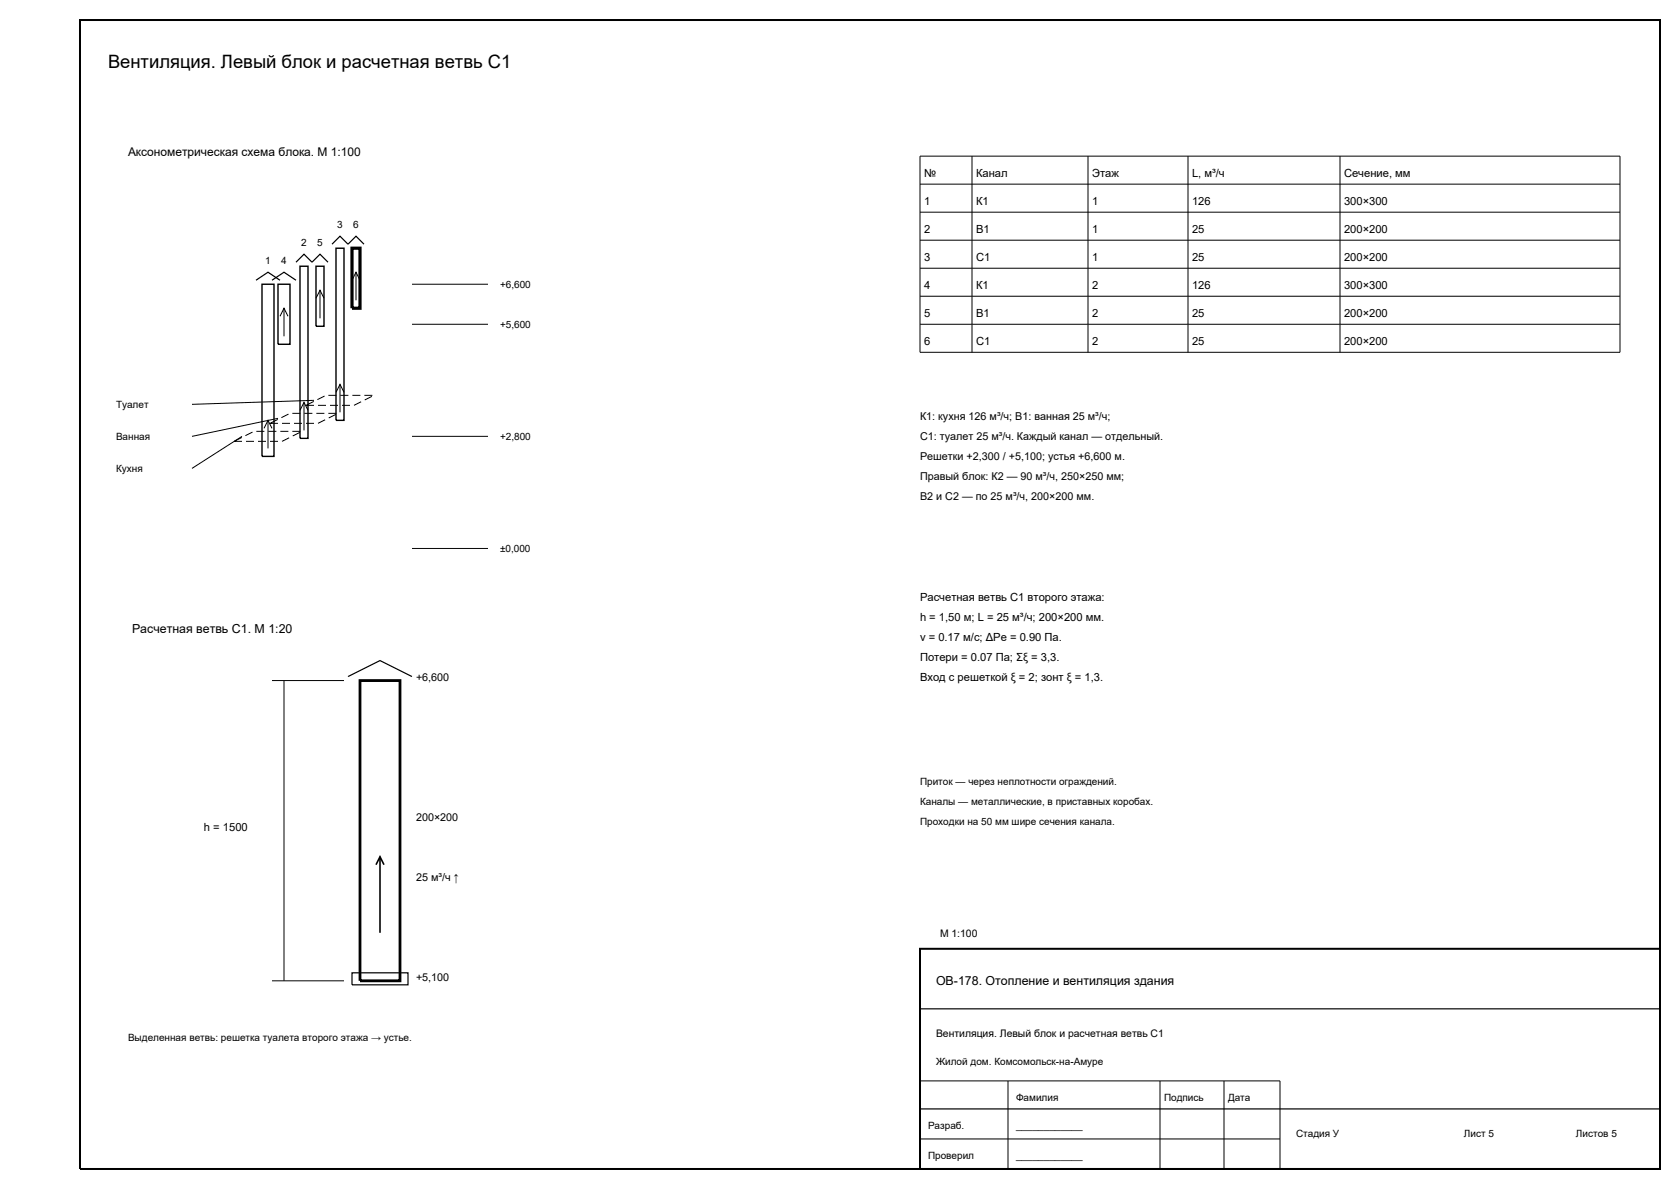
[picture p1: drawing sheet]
<svg xmlns="http://www.w3.org/2000/svg" width="420mm" height="297mm" viewBox="0 0 420 297" stroke-linecap="round" stroke-linejoin="round" font-family="sans-serif">
<defs><g id="words">
<text font-size="4.6" x="27" y="17">Вентиляция. Левый блок и расчетная ветвь С1</text>
<g font-size="3.1">
<text x="33" y="158">Расчетная ветвь С1. М 1:20</text>
<text x="234" y="246">ОВ-178. Отопление и вентиляция здания</text>
</g>
<text font-size="3" x="32" y="39">Аксонометрическая схема блока. М 1:100</text>
<g font-size="2.8">
<text x="231" y="44.3">№</text>
<text x="244" y="44.3">Канал</text>
<text x="273" y="44.3">Этаж</text>
<text x="298" y="44.3">L, м³/ч</text>
<text x="336" y="44.3">Сечение, мм</text>
<text x="231" y="51.3">1</text>
<text x="244" y="51.3">К1</text>
<text x="273" y="51.3">1</text>
<text x="298" y="51.3">126</text>
<text x="336" y="51.3">300×300</text>
<text x="231" y="58.3">2</text>
<text x="244" y="58.3">В1</text>
<text x="273" y="58.3">1</text>
<text x="298" y="58.3">25</text>
<text x="336" y="58.3">200×200</text>
<text x="231" y="65.3">3</text>
<text x="244" y="65.3">С1</text>
<text x="273" y="65.3">1</text>
<text x="298" y="65.3">25</text>
<text x="336" y="65.3">200×200</text>
<text x="231" y="72.3">4</text>
<text x="244" y="72.3">К1</text>
<text x="273" y="72.3">2</text>
<text x="298" y="72.3">126</text>
<text x="336" y="72.3">300×300</text>
<text x="231" y="79.3">5</text>
<text x="244" y="79.3">В1</text>
<text x="273" y="79.3">2</text>
<text x="298" y="79.3">25</text>
<text x="336" y="79.3">200×200</text>
<text x="231" y="86.3">6</text>
<text x="244" y="86.3">С1</text>
<text x="273" y="86.3">2</text>
<text x="298" y="86.3">25</text>
<text x="336" y="86.3">200×200</text>
<text x="230" y="150">Расчетная ветвь С1 второго этажа:</text>
<text x="230" y="155">h = 1,50 м; L = 25 м³/ч; 200×200 мм.</text>
<text x="230" y="160">v = 0.17 м/с; ΔPе = 0.90 Па.</text>
<text x="230" y="165">Потери = 0.07 Па; Σξ = 3,3.</text>
<text x="230" y="170">Вход с решеткой ξ = 2; зонт ξ = 1,3.</text>
<text x="51" y="207.5">h = 1500</text>
</g>
<g font-size="2.7">
<text x="230" y="105">К1: кухня 126 м³/ч; В1: ванная 25 м³/ч;</text>
<text x="230" y="110">С1: туалет 25 м³/ч. Каждый канал — отдельный.</text>
<text x="230" y="115">Решетки +2,300 / +5,100; устья +6,600 м.</text>
<text x="230" y="120">Правый блок: К2 — 90 м³/ч, 250×250 мм;</text>
<text x="230" y="125">В2 и С2 — по 25 м³/ч, 200×200 мм.</text>
<text x="104" y="170">+6,600</text>
<text x="104" y="205">200×200</text>
<text x="104" y="220">25 м³/ч ↑</text>
<text x="104" y="245">+5,100</text>
</g>
<g font-size="2.6">
<text x="235" y="234">М 1:100</text>
<text x="234" y="259">Вентиляция. Левый блок и расчетная ветвь С1</text>
</g>
<g font-size="2.5">
<text x="84.3" y="57">3</text>
<text x="88.3" y="57">6</text>
<text x="75.3" y="61.5">2</text>
<text x="79.3" y="61.5">5</text>
<text x="66.3" y="66">1</text>
<text x="70.3" y="66">4</text>
<text x="125" y="72">+6,600</text>
<text x="125" y="82">+5,600</text>
<text x="29" y="102">Туалет</text>
<text x="29" y="110">Ванная</text>
<text x="125" y="110">+2,800</text>
<text x="29" y="118">Кухня</text>
<text x="125" y="138">±0,000</text>
<text x="230" y="196">Приток — через неплотности ограждений.</text>
<text x="230" y="201">Каналы — металлические, в приставных коробах.</text>
<text x="230" y="206">Проходки на 50 мм шире сечения канала.</text>
<text x="32" y="260">Выделенная ветвь: решетка туалета второго этажа → устье.</text>
<text x="234" y="266">Жилой дом. Комсомольск-на-Амуре</text>
<text x="254" y="275">Фамилия</text>
<text x="291" y="275">Подпись</text>
<text x="307" y="275">Дата</text>
<text x="232" y="282">Разраб.</text>
<text x="254" y="282">____________</text>
<text x="324" y="284">Стадия У</text>
<text x="366" y="284">Лист 5</text>
<text x="394" y="284">Листов 5</text>
<text x="232" y="289.5">Проверил</text>
<text x="254" y="289.5">____________</text>
</g>
</g></defs>
<path d="M20 5h395v287h-395zM230 237h185v55h-185z" fill="none" stroke="#000" stroke-width=".5"/>
<path d="M64 70l3-2 3 2M68 70l3-2 3 2M74 65.5l2-2 2 2 2-2 2 2M83 61l2-2 2 2 2-2 2 2M87 169l8-4 8 4M88 243h14v3h-14zM230 252h185M230 277h185" fill="none" stroke="#000" stroke-width=".3"/>
<g fill="none" stroke="#000" stroke-width=".25">
<path d="M230 39h175v49h-175zM243 39v49M272 39v49M297 39v49M335 39v49M230 46h175M230 53h175M70 79l1-2 1 2M71 77v7M79 74.5l1-2 1 2M80 72.5v7M88 70l1-2 1 2"/>
<path d="M89 68v7M103 71h19M230 60h175M230 67h175M230 74h175M84 98l1-2 1 2M85 96v7M103 81h19M230 81h175M60.5 109l-12.5 8M66 107l1-2 1 2M67 105v7"/>
<path d="M69.5 104.5l-21.5 4.5M75 102.5l1-2 1 2M76 100.5v7M78.5 100l-30.5 1M103 109h19M103 137h19M68 170h18M71 170v75M68 245h18M230 270h90v22M252 270v22M290 270v22"/>
<path d="M306 270v22M230 284.5h90"/>
</g>
<path d="M65.5 71h3v43h-3zM69.5 71h3v15h-3zM75 66.5h2v43h-2zM79 66.5h2v15h-2zM84 62h2v43h-2z" fill="none" stroke="#000" stroke-width=".35"/>
<path d="M88 62h2v15h-2z" fill="none" stroke="#000" stroke-width=".8" stroke-linecap="butt"/>
<path d="M58.5 110.2h12l5-2.5h-12l-5 2.5M67.5 105.8h12l5-2.5h-12l-5 2.5M76.5 101.2h12l5-2.4h-12l-5 2.4" fill="none" stroke="#000" stroke-width=".25" stroke-dasharray="2 1" stroke-linecap="butt"/>
<path d="M90 170h10v75h-10z" fill="none" stroke="#000" stroke-width=".7" stroke-linecap="butt"/>
<path d="M94 216l1-2 1 2M95 214v19" fill="none" stroke="#000" stroke-width=".4"/>
<use href="#words"/>
</svg>
